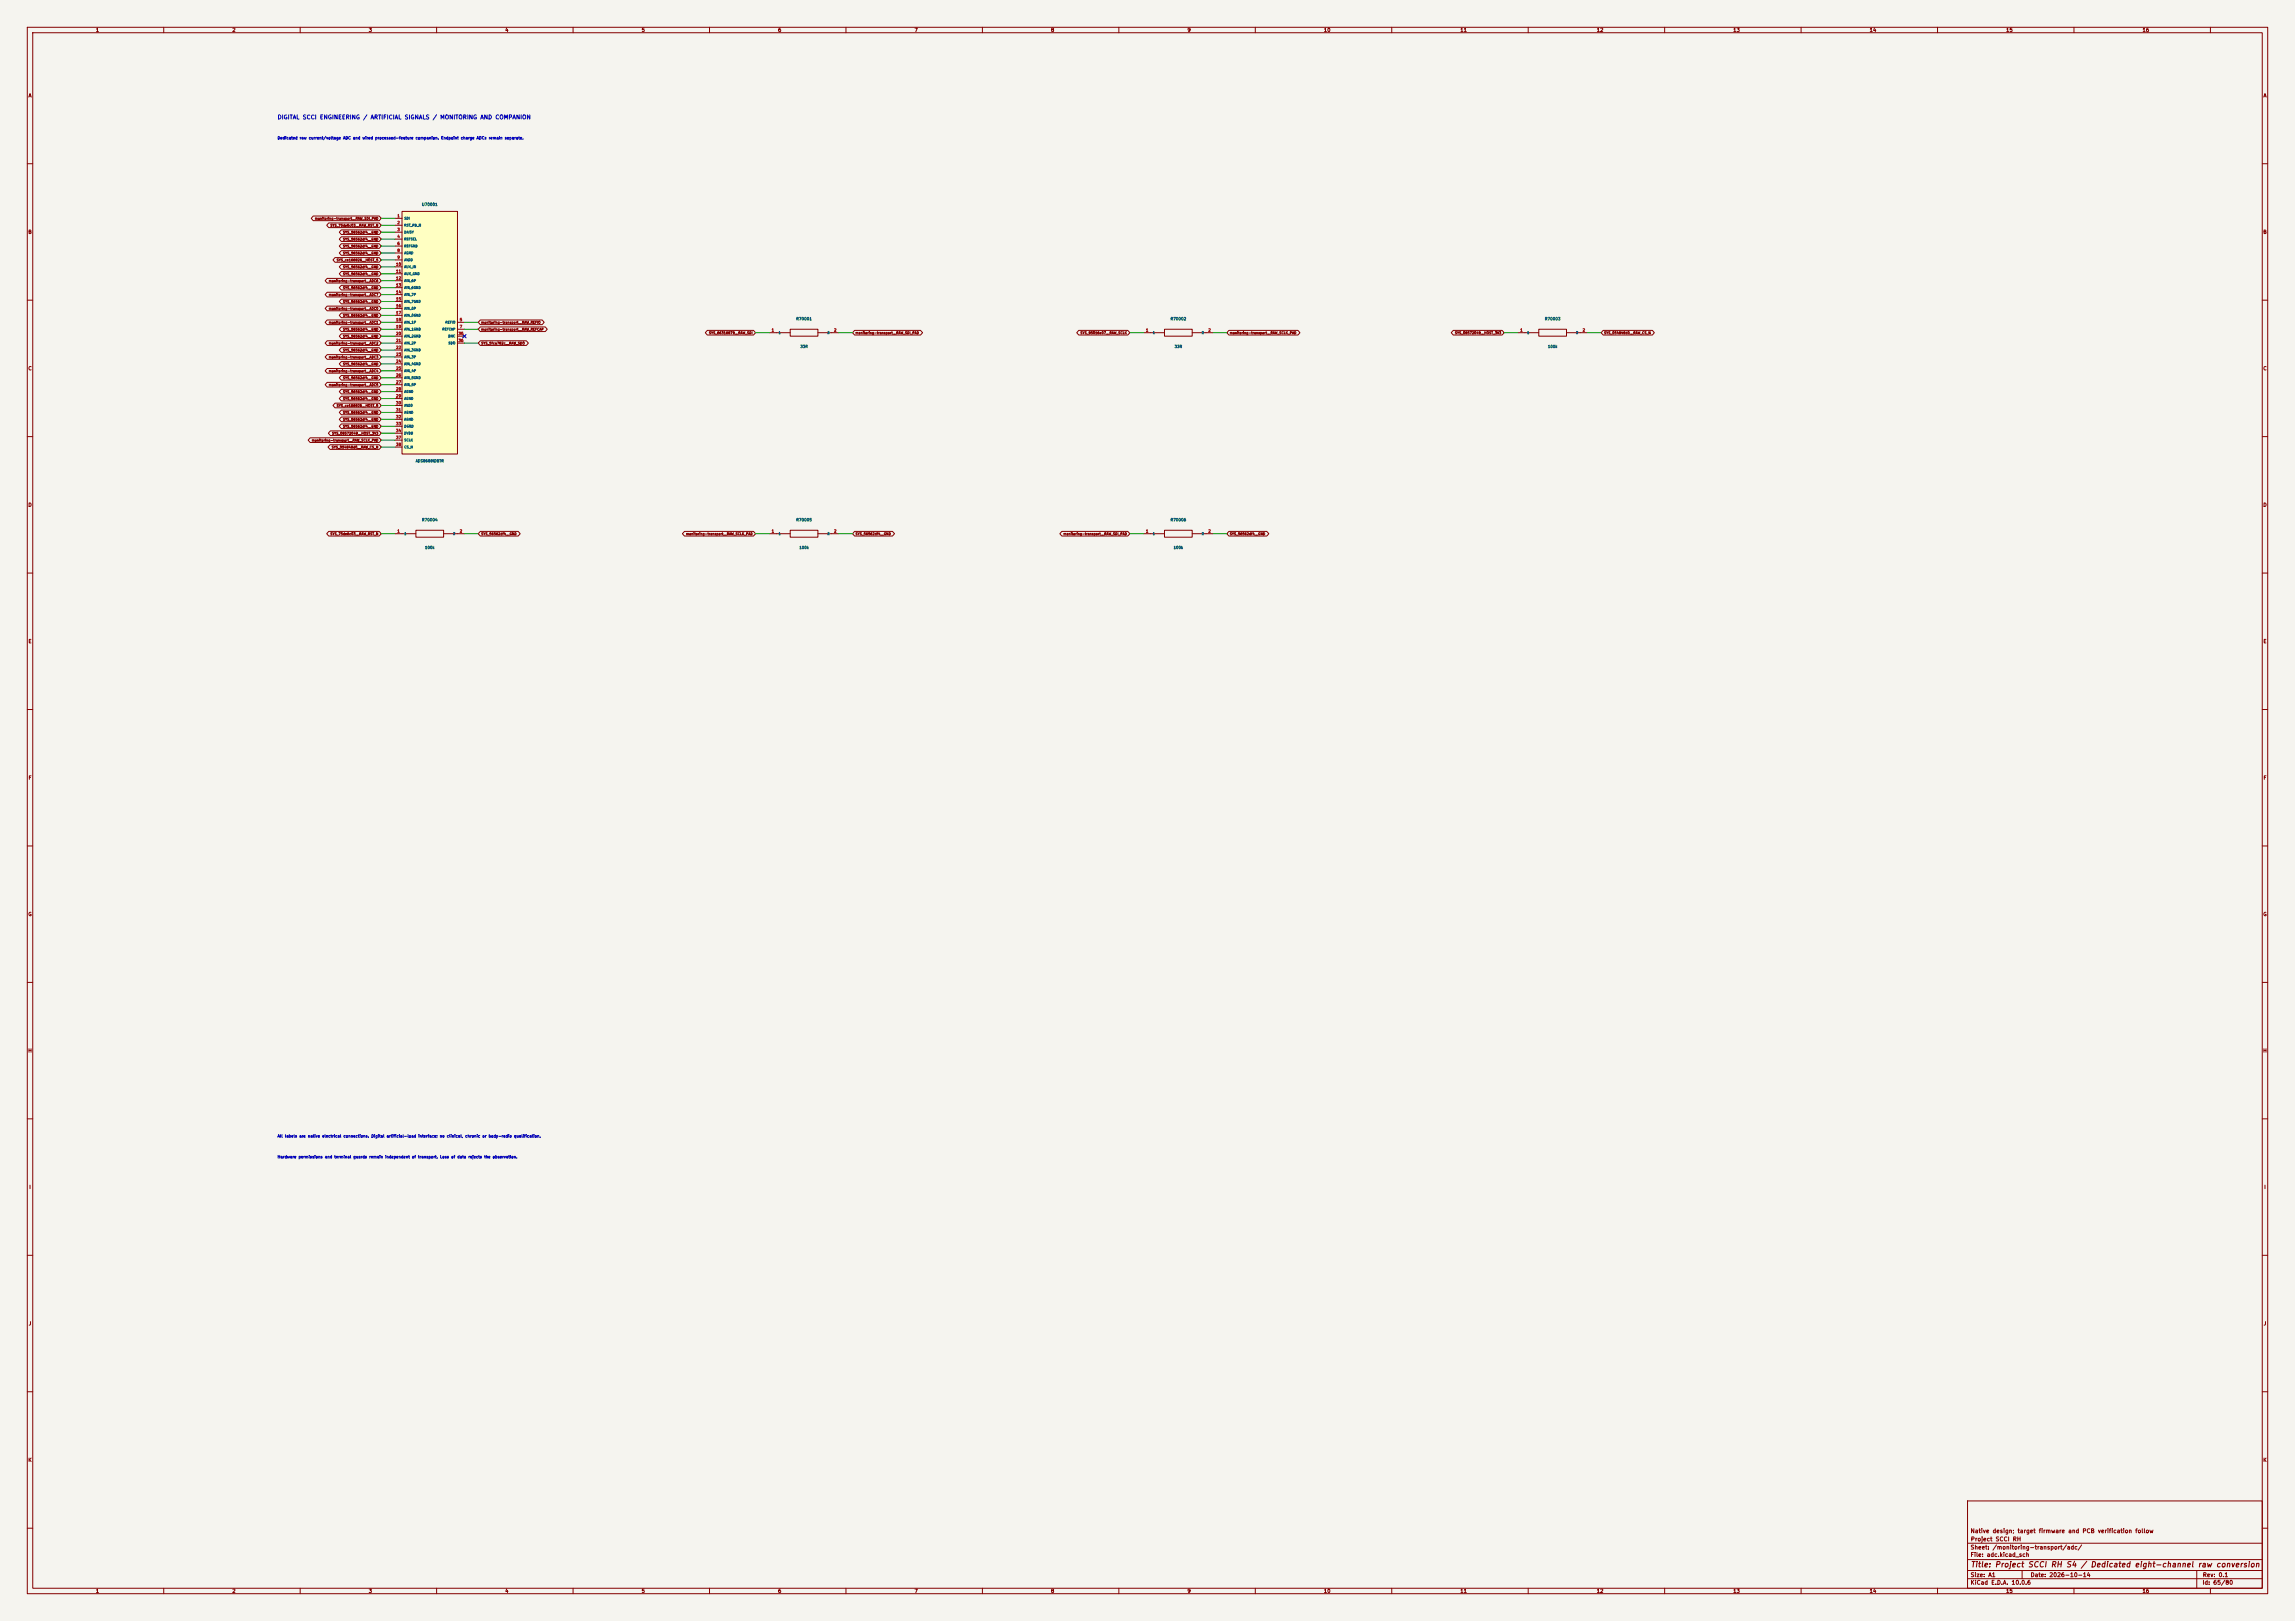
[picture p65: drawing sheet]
<svg xmlns="http://www.w3.org/2000/svg" width="841mm" height="594mm" viewBox="0 0 841 594" stroke-linecap="round" stroke-linejoin="round" font-family="sans-serif">
<defs><g id="words">
<text font-size="2" fill="#840000" x="722" y="574.8">Title: Project SCCI RH S4 / Dedicated eight-channel raw conversion</text>
<text font-size="1.5" fill="#0000c2" x="101.6" y="44.1">DIGITAL SCCI ENGINEERING / ARTIFICIAL SIGNALS / MONITORING AND COMPANION</text>
<g font-size="1.5" fill="#840000">
<text x="721.9" y="562.1">Native design; target firmware and PCB verification follow</text>
<text x="721.9" y="568.1">Sheet: /monitoring-transport/adc/</text>
<text x="722" y="565.1">Project SCCI RH</text>
<text x="721.9" y="570.8">File: adc.kicad_sch</text>
<text x="721.9" y="581">KiCad E.D.A. 10.0.6</text>
<text x="721.9" y="578.2">Size: A1</text>
<text x="743.9" y="578.2">Date: 2026-10-14</text>
<text x="806.9" y="581">Id: 65/80</text>
<text x="807" y="578.2">Rev: 0.1</text>
</g>
<g font-size="1.3" fill="#840000">
<text x="35" y="12">1</text>
<text x="85" y="12">2</text>
<text x="135" y="12">3</text>
<text x="185" y="12">4</text>
<text x="235" y="12">5</text>
<text x="285" y="12">6</text>
<text x="335" y="12">7</text>
<text x="385" y="12">8</text>
<text x="435" y="12">9</text>
<text x="485" y="12">10</text>
<text x="535" y="12">11</text>
<text x="585" y="12">12</text>
<text x="635" y="12">13</text>
<text x="685" y="12">14</text>
<text x="735" y="12">15</text>
<text x="785" y="12">16</text>
<text x="10.3" y="36">A</text>
<text x="829.3" y="36">A</text>
<text x="10.2" y="86">B</text>
<text x="829.2" y="86">B</text>
<text x="10.2" y="136">C</text>
<text x="829.2" y="136">C</text>
<text x="10.2" y="186">D</text>
<text x="829.2" y="186">D</text>
<text x="10.3" y="236">E</text>
<text x="829.3" y="236">E</text>
<text x="10.3" y="286">F</text>
<text x="829.3" y="286">F</text>
<text x="10.2" y="336">G</text>
<text x="829.2" y="336">G</text>
<text x="10.2" y="386">H</text>
<text x="829.2" y="386">H</text>
<text x="10.6" y="436">I</text>
<text x="829.6" y="436">I</text>
<text x="10.4" y="486">J</text>
<text x="829.4" y="486">J</text>
<text x="10.2" y="536">K</text>
<text x="829.2" y="536">K</text>
<text x="35" y="584">1</text>
<text x="85" y="584">2</text>
<text x="135" y="584">3</text>
<text x="185" y="584">4</text>
<text x="235" y="584">5</text>
<text x="285" y="584">6</text>
<text x="335" y="584">7</text>
<text x="385" y="584">8</text>
<text x="435" y="584">9</text>
<text x="485" y="584">10</text>
<text x="535" y="584">11</text>
<text x="585" y="584">12</text>
<text x="635" y="584">13</text>
<text x="685" y="584">14</text>
<text x="735" y="584">15</text>
<text x="785" y="584">16</text>
</g>
<g font-size="1" fill="#0000c2">
<text x="101.6" y="51.3">Dedicated raw current/voltage ADC and wired processed-feature companion. Endpoint charge ADCs remain separate.</text>
<text x="101.6" y="417.1">All labels are native electrical connections. Digital artificial-load interface; no clinical, chronic or body-radio qualification.</text>
<text x="101.6" y="424.7">Hardware permissions and terminal guards remain independent of transport. Loss of data rejects the observation.</text>
</g>
<g font-size="1" fill="#006464">
<text x="154.5" y="75.7">U70001</text>
<text x="291.7" y="117.6">R70001</text>
<text x="428.8" y="117.6">R70002</text>
<text x="566" y="117.6">R70003</text>
<text x="293.2" y="127.7">33R</text>
<text x="430.3" y="127.7">33R</text>
<text x="567.1" y="127.7">100k</text>
<text x="152.2" y="169.6">ADS8688IDBTR</text>
<text x="154.5" y="191.3">R70004</text>
<text x="291.7" y="191.3">R70005</text>
<text x="428.8" y="191.3">R70006</text>
<text x="155.6" y="201.4">100k</text>
<text x="292.8" y="201.4">100k</text>
<text x="430" y="201.4">100k</text>
</g>
<g font-size="1" fill="#a90000">
<text x="145.5" y="79.8">1</text>
<text x="145.5" y="82.4">2</text>
<text x="145.5" y="84.9">3</text>
<text x="145.5" y="87.4">4</text>
<text x="145.5" y="90">6</text>
<text x="145.5" y="92.5">8</text>
<text x="145.5" y="95.1">9</text>
<text x="145" y="97.6">10</text>
<text x="145" y="100.1">11</text>
<text x="145" y="102.7">12</text>
<text x="145" y="105.2">13</text>
<text x="145" y="107.8">14</text>
<text x="145" y="110.3">15</text>
<text x="145" y="112.8">16</text>
<text x="145" y="115.4">17</text>
<text x="145" y="117.9">18</text>
<text x="168.3" y="117.9">5</text>
<text x="145" y="120.5">19</text>
<text x="145" y="123">20</text>
<text x="145" y="125.5">21</text>
<text x="167.9" y="123">35</text>
<text x="167.9" y="125.5">36</text>
<text x="168.3" y="120.5">7</text>
<text x="282.6" y="121.7">1</text>
<text x="305.5" y="121.7">2</text>
<text x="419.8" y="121.7">1</text>
<text x="442.7" y="121.7">2</text>
<text x="557" y="121.7">1</text>
<text x="579.8" y="121.7">2</text>
<text x="145" y="128.1">22</text>
<text x="145" y="130.6">23</text>
<text x="145" y="133.2">24</text>
<text x="145" y="135.7">25</text>
<text x="145" y="138.2">26</text>
<text x="145" y="140.8">27</text>
<text x="145" y="143.3">28</text>
<text x="145" y="145.9">29</text>
<text x="145" y="148.4">30</text>
<text x="145" y="150.9">31</text>
<text x="145" y="153.5">32</text>
<text x="145" y="156">33</text>
<text x="145" y="158.6">34</text>
<text x="145" y="161.1">37</text>
<text x="145" y="163.6">38</text>
<text x="145.5" y="195.4">1</text>
<text x="168.3" y="195.4">2</text>
<text x="282.6" y="195.4">1</text>
<text x="305.5" y="195.4">2</text>
<text x="419.8" y="195.4">1</text>
<text x="442.7" y="195.4">2</text>
</g>
<g font-size=".9" fill="#840000">
<text x="115.3" y="80.7">monitoring-transport__RAW_SDI_PAD</text>
<text x="121" y="83.3">SYS_75de6c03__RAW_RST_N</text>
<text x="125.6" y="85.8">SYS_56562df4__GND</text>
<text x="125.6" y="88.3">SYS_56562df4__GND</text>
<text x="123.3" y="96">SYS_ce166826__HOST_5</text>
<text x="125.6" y="90.9">SYS_56562df4__GND</text>
<text x="125.6" y="93.4">SYS_56562df4__GND</text>
<text x="125.6" y="98.5">SYS_56562df4__GND</text>
<text x="125.6" y="101">SYS_56562df4__GND</text>
<text x="120.4" y="103.6">monitoring-transport__ADC6</text>
<text x="125.6" y="106.1">SYS_56562df4__GND</text>
<text x="120.4" y="108.7">monitoring-transport__ADC7</text>
<text x="120.4" y="113.7">monitoring-transport__ADC0</text>
<text x="125.6" y="111.2">SYS_56562df4__GND</text>
<text x="120.4" y="118.8">monitoring-transport__ADC1</text>
<text x="125.6" y="116.3">SYS_56562df4__GND</text>
<text x="176.2" y="118.8">monitoring-transport__RAW_REFIO</text>
<text x="125.6" y="121.4">SYS_56562df4__GND</text>
<text x="125.6" y="123.9">SYS_56562df4__GND</text>
<text x="176.2" y="121.4">monitoring-transport__RAW_REFCAP</text>
<text x="259.7" y="122.6">SYS_66316879__RAW_SDI</text>
<text x="313.4" y="122.6">monitoring-transport__RAW_SDI_PAD</text>
<text x="395.8" y="122.6">SYS_95016e07__RAW_SCLK</text>
<text x="450.6" y="122.6">monitoring-transport__RAW_SCLK_PAD</text>
<text x="533" y="122.6">SYS_08572049__HOST_3V3</text>
<text x="587.7" y="122.6">SYS_054848d0__RAW_CS_N</text>
<text x="120.4" y="126.4">monitoring-transport__ADC2</text>
<text x="120.4" y="131.5">monitoring-transport__ADC3</text>
<text x="125.6" y="129">SYS_56562df4__GND</text>
<text x="176.2" y="126.4">SYS_5fca782c__RAW_SDO</text>
<text x="120.4" y="136.6">monitoring-transport__ADC4</text>
<text x="125.6" y="134.1">SYS_56562df4__GND</text>
<text x="120.4" y="141.7">monitoring-transport__ADC5</text>
<text x="125.6" y="139.1">SYS_56562df4__GND</text>
<text x="123.3" y="149.3">SYS_ce166826__HOST_5</text>
<text x="125.6" y="146.8">SYS_56562df4__GND</text>
<text x="125.6" y="144.2">SYS_56562df4__GND</text>
<text x="125.6" y="151.8">SYS_56562df4__GND</text>
<text x="125.6" y="154.4">SYS_56562df4__GND</text>
<text x="114.2" y="162">monitoring-transport__RAW_SCLK_PAD</text>
<text x="121.6" y="159.5">SYS_08572049__HOST_3V3</text>
<text x="125.6" y="156.9">SYS_56562df4__GND</text>
<text x="121.4" y="164.5">SYS_054848d0__RAW_CS_N</text>
<text x="121" y="196.3">SYS_75de6c03__RAW_RST_N</text>
<text x="176.2" y="196.3">SYS_56562df4__GND</text>
<text x="251.3" y="196.3">monitoring-transport__RAW_SCLK_PAD</text>
<text x="313.4" y="196.3">SYS_56562df4__GND</text>
<text x="389.6" y="196.3">monitoring-transport__RAW_SDI_PAD</text>
<text x="450.6" y="196.3">SYS_56562df4__GND</text>
</g>
<g font-size=".9" fill="#006464">
<text x="148" y="80.7">SDI</text>
<text x="148" y="83.2">RST_PD_N</text>
<text x="148" y="85.7">DAISY</text>
<text x="148" y="88.3">REFSEL</text>
<text x="148" y="90.8">REFGND</text>
<text x="148" y="93.4">AGND</text>
<text x="148" y="95.9">AVDD</text>
<text x="148" y="98.4">AUX_IN</text>
<text x="148" y="101">AUX_GND</text>
<text x="148" y="103.5">AIN_6P</text>
<text x="148" y="106.1">AIN_6GND</text>
<text x="148" y="108.6">AIN_7P</text>
<text x="148" y="111.1">AIN_7GND</text>
<text x="148" y="113.7">AIN_0P</text>
<text x="148" y="116.2">AIN_0GND</text>
<text x="148" y="118.8">AIN_1P</text>
<text x="163.1" y="118.8">REFIO</text>
<text x="148" y="121.3">AIN_1GND</text>
<text x="148" y="123.8">AIN_2GND</text>
<text x="162" y="121.3">REFCAP</text>
<text x="164.2" y="123.8">DNC</text>
<text x="285.2" y="122.6">1</text>
<text x="303.1" y="122.6">2</text>
<text x="422.4" y="122.6">1</text>
<text x="440.3" y="122.6">2</text>
<text x="559.5" y="122.6">1</text>
<text x="577.4" y="122.6">2</text>
<text x="148" y="126.4">AIN_2P</text>
<text x="148" y="128.9">AIN_3GND</text>
<text x="148" y="131.5">AIN_3P</text>
<text x="164.2" y="126.4">SDO</text>
<text x="148" y="134">AIN_4GND</text>
<text x="148" y="136.5">AIN_4P</text>
<text x="148" y="139.1">AIN_5GND</text>
<text x="148" y="141.6">AIN_5P</text>
<text x="148" y="144.2">AGND</text>
<text x="148" y="146.7">AGND</text>
<text x="148" y="149.2">AVDD</text>
<text x="148" y="151.8">AGND</text>
<text x="148" y="154.3">AGND</text>
<text x="148" y="156.9">DGND</text>
<text x="148" y="159.4">DVDD</text>
<text x="148" y="161.9">SCLK</text>
<text x="148" y="164.5">CS_N</text>
<text x="148" y="196.2">1</text>
<text x="165.9" y="196.2">2</text>
<text x="285.2" y="196.2">1</text>
<text x="303.1" y="196.2">2</text>
<text x="422.4" y="196.2">1</text>
<text x="440.3" y="196.2">2</text>
</g>
</g></defs>
<path d="M0 0h841v594h-841z" fill="#f5f4ef" stroke="#f5f4ef" stroke-width=".37"/>
<g fill="none" stroke="#840000" stroke-width=".37">
<path d="M10 10h821v574h-821zM12 12h817v570h-817zM60 10v2M110 10v2M160 10v2M210 10v2M260 10v2M310 10v2M360 10v2M410 10v2M460 10v2M510 10v2"/>
<path d="M560 10v2M610 10v2M660 10v2M710 10v2M760 10v2M810 10v2M10 60h2M829 60h2M10 110h2M829 110h2M10 160h2M829 160h2"/>
<path d="M10 210h2M829 210h2M10 260h2M829 260h2M10 310h2M829 310h2M10 360h2M829 360h2M10 410h2M829 410h2M10 460h2M829 460h2"/>
<path d="M10 510h2M829 510h2M10 560h2M721 550h108v32h-108zM829 560h2M721 578.5h108M721 575.5h108M721 571.5h108M721 565.5h108M741 575.5v3M805 575.5v6.5M60 582v2"/>
<path d="M110 582v2M160 582v2M210 582v2M260 582v2M310 582v2M360 582v2M410 582v2M460 582v2M510 582v2M560 582v2M610 582v2M660 582v2"/>
<path d="M710 582v2M760 582v2M810 582v2"/>
</g>
<path d="M147.3 77.5h20.3v88.9h-20.3z" fill="#ffffc2"/>
<g fill="none" stroke="#840000" stroke-width=".37">
<path d="M114.8 79.2h24.2l.7 .8-.7 .9h-24.2l-.8-.9zM147.3 77.5h20.3v88.9h-20.3zM120.5 81.7h18.5l.7 .8-.7 .9h-18.5l-.8-.9zM122.8 94.4h16.2l.7 .8-.7 .9h-16.2l-.8-.9zM125.1 89.3h13.9l.7 .9-.7 .8h-13.9l-.8-.8zM125.1 91.9h13.9l.7 .8-.7 .9h-13.9l-.8-.9zM125.1 96.9h13.9l.7 .9-.7 .8h-13.9l-.8-.8zM125.1 99.5h13.9l.7 .8-.7 .9h-13.9l-.8-.9zM125.1 84.2h13.9l.7 .9-.7 .8h-13.9l-.8-.8zM125.1 86.8h13.9l.7 .8-.7 .9h-13.9l-.8-.9zM144.8 80h2.5M144.8 82.5h2.5"/>
<path d="M144.8 85.1h2.5M144.8 87.6h2.5M144.8 90.2h2.5M144.8 92.7h2.5M144.8 95.2h2.5M144.8 97.8h2.5M119.9 102h19.1l.7 .9-.7 .8h-19.1l-.8-.8zM119.9 107.1h19.1l.7 .8-.7 .9h-19.1l-.8-.9zM119.9 112.2h19.1l.7 .8-.7 .9h-19.1l-.8-.9zM119.9 117.3h19.1l.7 .8-.7 .9h-19.1l-.8-.9zM125.1 119.8h13.9l.7 .8-.7 .9h-13.9l-.8-.9zM125.1 104.6h13.9l.7 .8-.7 .9h-13.9l-.8-.9z"/>
<path d="M125.1 109.6h13.9l.7 .9-.7 .8h-13.9l-.8-.8zM125.1 114.7h13.9l.7 .9-.7 .8h-13.9l-.8-.8zM144.8 118.1h2.5M144.8 100.3h2.5M144.8 102.9h2.5M144.8 105.4h2.5M144.8 107.9h2.5M144.8 110.5h2.5M144.8 113h2.5M144.8 115.6h2.5M167.6 118.1h2.6M176 117.3h22.7l.7 .8-.7 .9h-22.7l-.7-.9z"/>
<path d="M176 119.8h23.8l.7 .8-.7 .9h-23.8l-.7-.9zM119.9 124.9h19.1l.7 .8-.7 .9h-19.1l-.8-.9zM119.9 135h19.1l.7 .9-.7 .8h-19.1l-.8-.8zM119.9 130h19.1l.7 .8-.7 .9h-19.1l-.8-.9zM125.1 122.3h13.9l.7 .9-.7 .8h-13.9l-.8-.8zM125.1 127.4h13.9l.7 .9-.7 .8h-13.9l-.8-.8zM125.1 137.6h13.9l.7 .8-.7 .9h-13.9l-.8-.9zM125.1 132.5h13.9l.7 .8-.7 .9h-13.9l-.8-.9zM144.8 120.6h2.5M144.8 123.2h2.5M144.8 125.7h2.5M144.8 128.3h2.5"/>
<path d="M144.8 130.8h2.5M144.8 133.3h2.5M144.8 135.9h2.5M144.8 138.4h2.5M167.6 120.6h2.6M167.6 123.2h2.6M167.6 125.7h2.6M169.8 122.8l.8 .8M170.6 122.8l-.8 .8M176 124.9h16.9l.7 .8-.7 .9h-16.9l-.7-.9zM259.2 121.1h16.9l.8 .8-.8 .9h-16.9l-.7-.9zM281.9 121.9h7.7"/>
<path d="M289.6 120.6h10.1v2.6h-10.1zM299.7 121.9h7.6M313.2 121.1h24.1l.8 .8-.8 .9h-24.1l-.8-.9zM395.3 121.1h18l.7 .8-.7 .9h-18l-.7-.9zM419.1 121.9h7.6M426.7 120.6h10.2v2.6h-10.2zM436.9 121.9h7.6M450.3 121.1h25.3l.8 .8-.8 .9h-25.3l-.7-.9zM532.5 121.1h17.9l.8 .8-.8 .9h-17.9l-.7-.9zM556.3 121.9h7.6M563.9 120.6h10.1v2.6h-10.1zM574 121.9h7.7"/>
<path d="M587.5 121.1h18l.7 .8-.7 .9h-18l-.8-.9zM119.9 140.1h19.1l.7 .9-.7 .8h-19.1l-.8-.8zM121.1 157.9h17.9l.7 .8-.7 .9h-17.9l-.8-.9zM122.8 147.7h16.2l.7 .9-.7 .8h-16.2l-.8-.8zM125.1 145.2h13.9l.7 .8-.7 .9h-13.9l-.8-.9zM125.1 142.7h13.9l.7 .8-.7 .9h-13.9l-.8-.9zM125.1 150.3h13.9l.7 .8-.7 .9h-13.9l-.8-.9zM125.1 152.8h13.9l.7 .9-.7 .8h-13.9l-.8-.8zM125.1 155.4h13.9l.7 .8-.7 .9h-13.9l-.8-.9zM144.8 141h2.5M144.8 143.5h2.5M144.8 146h2.5"/>
<path d="M144.8 148.6h2.5M144.8 151.1h2.5M144.8 153.7h2.5M144.8 156.2h2.5M144.8 158.7h2.5M113.7 160.4h25.3l.7 .9-.7 .8h-25.3l-.8-.8zM120.9 163h18.1l.7 .8-.7 .9h-18.1l-.7-.9zM144.8 161.3h2.5M144.8 163.8h2.5M120.5 194.7h18.5l.7 .9-.7 .8h-18.5l-.8-.8zM144.8 195.6h7.6M152.4 194.3h10.2v2.5h-10.2z"/>
<path d="M162.6 195.6h7.6M176 194.7h13.9l.7 .9-.7 .8h-13.9l-.7-.8zM250.8 194.7h25.3l.8 .9-.8 .8h-25.3l-.7-.8zM281.9 195.6h7.7M289.6 194.3h10.1v2.5h-10.1zM299.7 195.6h7.6M313.2 194.7h13.8l.8 .9-.8 .8h-13.8l-.8-.8zM389.1 194.7h24.2l.7 .9-.7 .8h-24.2l-.7-.8zM419.1 195.6h7.6M426.7 194.3h10.2v2.5h-10.2zM436.9 195.6h7.6M450.3 194.7h13.9l.8 .9-.8 .8h-13.9l-.7-.8z"/>
</g>
<g fill="none" stroke="#009600" stroke-width=".37">
<path d="M139.7 80h5.1M139.7 82.5h5.1M139.7 85.1h5.1M139.7 87.6h5.1M139.7 90.2h5.1M139.7 92.7h5.1M139.7 95.2h5.1M139.7 97.8h5.1M139.7 100.3h5.1M139.7 102.9h5.1M139.7 105.4h5.1M139.7 107.9h5.1"/>
<path d="M139.7 110.5h5.1M139.7 113h5.1M139.7 115.6h5.1M139.7 118.1h5.1M170.2 118.1h5.1M139.7 130.8h5.1M139.7 133.3h5.1M139.7 135.9h5.1M139.7 138.4h5.1M139.7 120.6h5.1M139.7 123.2h5.1M139.7 125.7h5.1"/>
<path d="M139.7 128.3h5.1M170.2 120.6h5.1M170.2 125.7h5.1M276.9 121.9h5M307.3 121.9h5.1M414 121.9h5.1M444.5 121.9h5.1M551.2 121.9h5.1M581.7 121.9h5M139.7 141h5.1M139.7 143.5h5.1M139.7 146h5.1"/>
<path d="M139.7 148.6h5.1M139.7 151.1h5.1M139.7 153.7h5.1M139.7 156.2h5.1M139.7 158.7h5.1M139.7 161.3h5.1M139.7 163.8h5.1M139.7 195.6h5.1M170.2 195.6h5.1M276.9 195.6h5M307.3 195.6h5.1M414 195.6h5.1"/>
<path d="M444.5 195.6h5.1"/>
</g>
<path d="M169.6 122.6l1.2 1.2M170.8 122.6l-1.2 1.2" fill="none" stroke="#000084" stroke-width=".37"/>
<use href="#words"/>
</svg>
